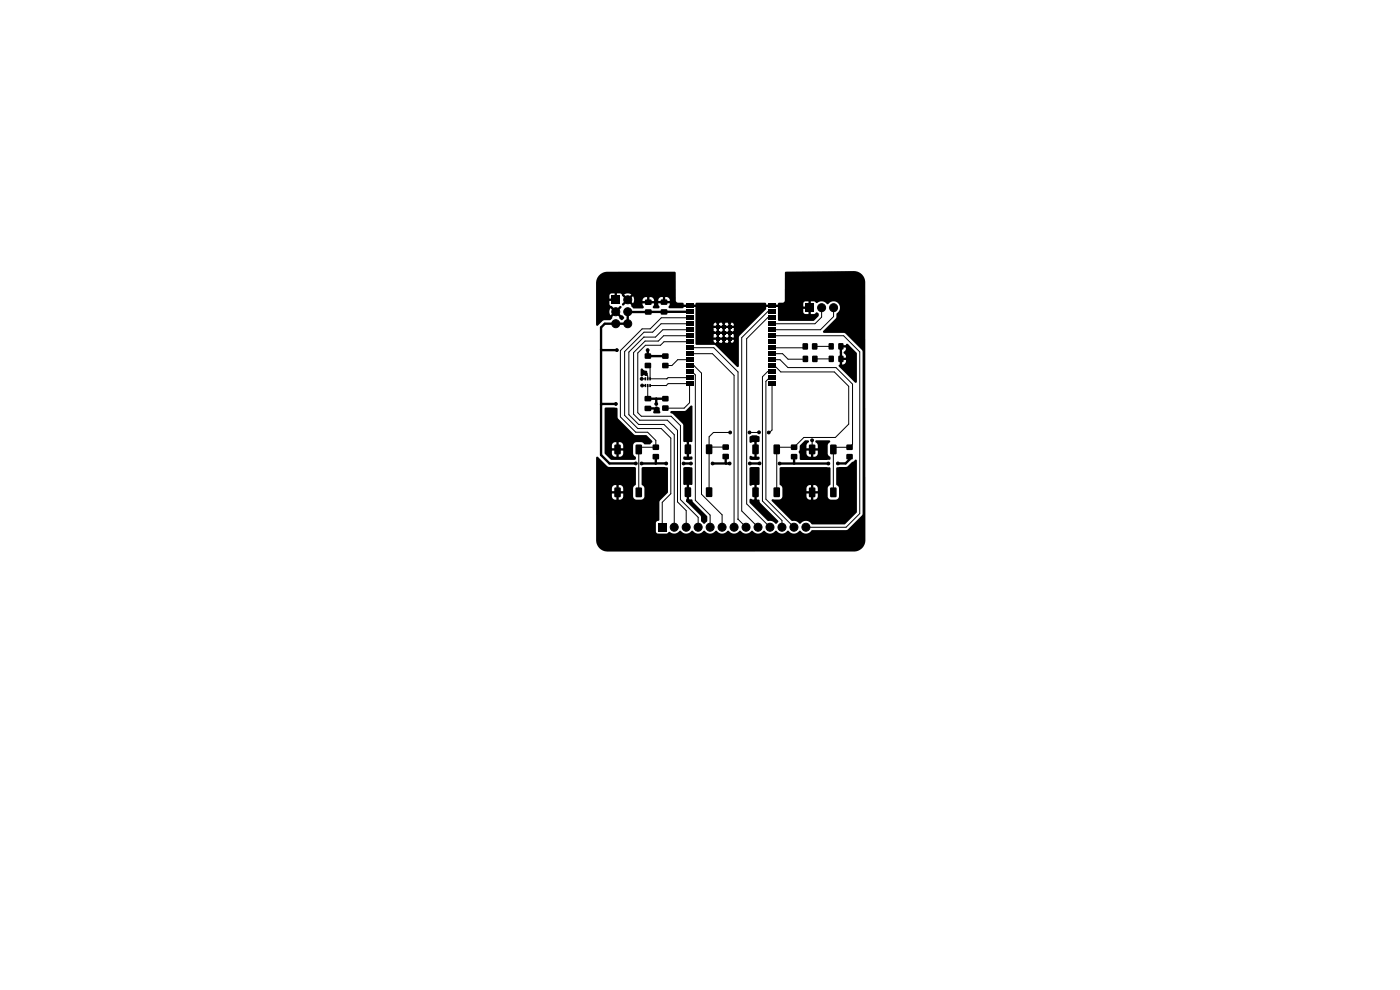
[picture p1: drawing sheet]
<svg xmlns="http://www.w3.org/2000/svg" width="297mm" height="210mm" viewBox="0 0 297 210" stroke-linecap="round" stroke-linejoin="round" font-family="sans-serif">
<g fill="#000">
<path d="M127.1 58.4a2.46 2.46 0 0 1 1.9-.8h14.2l.2 .3v5.9l.3 .4h1.2l.1 .4h2.5l.1-.2 .2-.2h14.5l.2 .2v.2h2.5l.2-.4h1l.3-.4v-5.9l.2-.3 14.5-.1a2.43 2.43 0 0 1 2.4 2.6v54.5a2.43 2.43 0 0 1-2.6 2.4h-52.2a2.43 2.43 0 0 1-2.3-2.6v-9.7h3.3v.6a.78 .78 0 0 0 1 .7v-1.3h.5v1.3l.5-.1 .3-.2 .1-1h-5.7v-1.1h3.3v.6h1v-1.3h.5v1.3h.9v-.6a.78 .78 0 0 0-.9-.7 1.05 1.05 0 0 0-1.5 .6l-3.3 .1v-6.5a.25 .25 0 0 1 .1-.2 .25 .25 0 0 1 .3 .1l2.2 2 5.5 .1 .3 .1v3.5l-.6 .8v1.8l.2 .4 .4 .3h1.2l.5-.3 .1-.3v-1.9l-.6-.8 .1-3.5 4.8-.1 .7 .1v5.2l-1.8 1.9v3.9l-.8 .7v1.8l.2 .3 .3 .2h1.8l.5-.4a1.66 1.66 0 0 0 2.4-.2h.1a1.45 1.45 0 0 0 2.4 0h.2a1.45 1.45 0 0 0 2.3 0h.2a1.45 1.45 0 0 0 2.4 0h.2a1.45 1.45 0 0 0 2.3 0h.2a1.45 1.45 0 0 0 2.4 0h.1a1.45 1.45 0 0 0 2.4 0h.2a1.45 1.45 0 0 0 2.3 0h.2a1.45 1.45 0 0 0 2.4 0h.2a1.45 1.45 0 0 0 2.3 0h.2a1.45 1.45 0 0 0 2.4 0h.1a1.46 1.46 0 0 0 2.5-.1l7.4-.1 3.2-3.1 .1-.3v-34.4l-.1-.3-3.7-3.6-4.5-.2v-.3l2.6-2.7 .1-.9a1.57 1.57 0 0 0 .5-2.2 1.46 1.46 0 0 0-2.3 .1h-.2a1.37 1.37 0 0 0-2-.3l-.2 .1-.5-.4h-.7v.9h-.5v-.9h-.7l-.4 .4v.7h.9v.5h-.9v.7l.3 .4h.8v-.9h.5v.9h.7l.5-.4 .5 .3-.1 .6-1.1 1h-7.3l-.2-.3v-2.7h-2.5v.6l-5.7 5.7-.1 6.2-.1 .3-.3-.1-4.7-4.7h-3.9l-.2-.2v-.8h3.9v.4l.3 .2h.3v-.6h.5v.6h.8v-.6h.5v.6h.7v-.6h.5v.6a.54 .54 0 0 0 .7-.6h-8.2v-.3v-.4h3.9v.2h.6v-.8h.5v.8h.8v-.8h.5v.8h.7v-.8h.5v.8h.7v-.8h-4.3v.6h-3.9v-1.3h3.9v.2h.6v-.7h.5v.7h.8v-.7h.5v.7h.7v-.7h.5v.7h.7v-.7h-4.3v.5h-3.9v-1.2h3.9v.2h.6v-.7h.5v.7h.8v-.7h.5v.7h.7v-.7h.5v.7h.7a.54 .54 0 0 0-.7-.7h-3.2l-.4 .5h-3.9v-3.8h-2.5l-.2 .3h-2.7a.33 .33 0 0 1-.3-.3 .33 .33 0 0 1 .2-.4l.1-.4h-2.5l.3 .7v.3l-1.3 .1a.35 .35 0 0 1-.1-.3 .35 .35 0 0 1 .2-.3l.1-.4h-2.5l.3 .7-.2 .3h-1.9l-.6-.4v-.3l-.6-.6 .4-.4 .6 .7 .2-.7 2.8 .2v-.9h.5v.9h1v-.2l1.8 .1v-.8h.5v.8h1v-.1a.79 .79 0 0 0-1-.7 1.06 1.06 0 0 0-1.4 .6l-.9 .1a.79 .79 0 0 0-1-.7 1.06 1.06 0 0 0-1.5 .6l-1.8 .1-.2-.9-.6 .7-.4-.4 .6-.6a1.33 1.33 0 0 0-1.5 0l.6 .6-.3 .4-1.1-1.3h-.7v1h-.5v-1l-1 .2-.1 .9h.9v.5h-.9v.7l1.2 1.1-.4 .4-.6-.6a1.33 1.33 0 0 0 0 1.5l.6-.6 .4 .3-.6 .6v.3l-.4 .4-1.6 .1-1 1a.25 .25 0 0 1-.3 .1 .25 .25 0 0 1-.1-.2l-.1-8.9 .2-.9zM129.8 62.7h1.7v1.7h-1.7zM130.8 65.6l.6-.6a.25 .25 0 0 1 .4 0 .25 .25 0 0 1 0 .3l-.7 .7zM131.1 66.3l.6 .6h.3l.4 .4v.2l-.4 .4-.3-.1-.3-.3v-.3l-.6-.6zM132.7 63.7l.3 .4-.7 .7h-.2l-.1-.4zM136 78.2h.2l.5 .4 .6 .2-.1 .6-.5 .1a.49 .49 0 0 1-.8 .2zM136.8 75h1.3v1.1h-1.3zM136.8 77h1.3v1.1h-1.3zM136.9 63.6h1.3v1h-1.3zM136.9 65.7h1.3v1h-1.3zM140.5 77h1.3v1.1h-1.3zM140.5 75h1.3v1.1h-1.3z"/>
<path d="M140.2 63.6h1.3v1h-1.3zM140.2 65.7h1.3v1h-1.3zM145.5 64.4h1.5v.9h-1.5zM145.5 65.7h1.5v.9h-1.5zM145.5 67h1.5v.9h-1.5zM145.5 68.2h1.5v.9h-1.5zM145.5 69.5h1.5v.9h-1.5zM145.5 70.8h1.5v.9h-1.5zM145.5 72h1.5v.9h-1.5zM145.5 73.3h1.5v.9h-1.5zM145.5 74.6h1.5v.9h-1.5zM145.5 75.9h1.5v.9h-1.5z"/>
<path d="M145.5 77.1h1.5v.9h-1.5zM145.5 78.4h1.5v.9h-1.5zM151.9 68.9h.8v.8h-.8zM151.9 70.2h.8v.8h-.8zM151.9 71.4h.8v.8h-.8zM153.1 68.9h.8v.8h-.8zM153.1 70.2h.8v.8h-.8zM153.1 71.4h.8v.8h-.8zM154.4 68.9h.8v.8h-.8zM154.4 70.2h.8v.8h-.8zM154.4 71.4h.8v.8h-.8zM163 79.7h1.5v.9h-1.5z"/>
<path d="M163 78.4h1.5v.9h-1.5zM163 77.1h1.5v.9h-1.5zM163 75.9h1.5v.9h-1.5zM163 74.6h1.5v.9h-1.5zM163 73.3h1.5v.9h-1.5zM163 72h1.5v.9h-1.5zM163 70.8h1.5v.9h-1.5zM163 69.5h1.5v.9h-1.5zM163 68.2h1.5v.9h-1.5zM163 67h1.5v.9h-1.5zM163 65.7h1.5v.9h-1.5zM163 64.4h1.5v.9h-1.5z"/>
<path d="M170.3 72.9h1.1v1.2h-1.1zM170.3 75.5h1.1v1.3h-1.1zM170.9 64.4h1.7v1.7h-1.7zM172.3 72.9h1.1v1.2h-1.1zM172.3 75.5h1.1v1.3h-1.1zM175.8 72.8h1v1.3h-1zM175.8 75.5h1.1v1.3h-1.1zM177.9 72.8h1v1.3h-1zM177.9 75.5h1v1.3h-1zM178.2 73.5l.3-.3h1v-.2l.3-.1 2 2v6.1a.25 .25 0 0 1-.2 .2 .25 .25 0 0 1-.3-.1l-3.3-3.3-.1-.3 .3-.2v-.9h.4v.9a.78 .78 0 0 0 .9-.9h-1.3l-.1-1.7h.5v1.2h.9a1.08 1.08 0 0 0-.5-1l.1-.3a.79 .79 0 0 0 .4-.9h-.9v1h-.5zM128.3 86.5h2.6l.2 2.3 3.4 3.4 2.6 .1 1.3 1.4-.6 .6h-1.1l-.7-.5h-1.1l-.4 .3-.2 .4v1.7l.2 .4 .4 .4v.4l-.2 .1h-5.1l-1.3-1.2v-.7h1.5v.6a.78 .78 0 0 0 1 .7v-1.3h.5v1.3a.78 .78 0 0 0 .9-.7v-.6h-3.9v-1.1h1.5v.6h1v-1.3h.5v1.3h.9v-.6a.78 .78 0 0 0-.9-.7 1.05 1.05 0 0 0-1.5 .6l-1.5 .1zM130.4 94.4l1.1-.1 .2 .1v1.7l-.1 .3h-1l-.3-.2z"/>
<path d="M134.9 94.4l1.1-.1 .2 .1v1.7l-.1 .3h-1l-.3-.2zM136.8 86.1h1.3v1.1h-1.3zM136.8 84h1.3v1.1h-1.3zM136.8 80l.3 .1-.1 .6-.3-.1zM136.8 81.5h.3l-.1 .6h-.3zM137.3 80l.3 .1-.1 .6-.3-.1zM137.3 81.5h.3l-.1 .6h-.3zM137.8 80l.3 .1-.1 .6-.3-.1zM137.8 81.5h.3l-.1 .6h-.3zM138.5 96.3h1.3v1.1h-1.3zM138.5 94.3h1.3v1.1h-1.3zM137.5 86.5h2a.29 .29 0 0 1 .3-.1 .29 .29 0 0 1 .1 .2v.4a.43 .43 0 0 1 0 .7h-1.1a.57 .57 0 0 1-.1-.8h-1.1l-.1-.2z"/>
<path d="M140.5 84h1.3v1.1h-1.3zM140.5 86h1.3v1.1h-1.3zM145.5 79.7h1.5v.9h-1.5zM145.5 80.9h1.5v.9h-1.5zM145 99.2l1.3-.1 .6 .2v3.3a.5 .5 0 0 1-.7 .2v3.2h.6l.2 .5 3 2.9v1.2l-.4 .4a.68 .68 0 0 1-.9-.5l-.1-1.1-3.1-3.1 .2-.3v-3.2a.48 .48 0 0 1-.7-.2zM145.3 94.3h1.1l.2 .1v1.7l-.1 .2-1 .1-.3-.2zM142.3 87.3l2.9-.1 1.3-1.1h.3l.1 7.4a.5 .5 0 0 1-.7 .2v3.1h.5l.2 .2a.43 .43 0 0 1-.1 .5 .43 .43 0 0 1-.5 .1l-1.2-.1-.1-.4a.5 .5 0 0 1 .7-.3v-3.1a.48 .48 0 0 1-.7-.2l-.1-3.5-2.2-2.2a.35 .35 0 0 1-.4-.2 .35 .35 0 0 1 0-.3zM149.8 94.3h1.1l.2 .1v1.7l-.1 .2-1 .1-.3-.2zM153.3 94.3h1.3v1.1h-1.3zM153.3 96.3h1.3v1.1h-1.3zM159.1 92.6l.5-.3h.8l.7 .4v.9l-.6 .2v3.1h.6v.4l-.3 .3h-1.5l-.3-.2v-.5a.37 .37 0 0 1 .3-.2 .37 .37 0 0 1 .4 .2h.3v-3.1h-.3a.36 .36 0 0 1-.4 .2 .36 .36 0 0 1-.3-.3zM159.7 94.3h1l.3 .1v1.7l-.2 .3h-1l-.2-.2z"/>
<path d="M159.1 99.2l1.8-.1 .2 .2v3.3l-.1 .3h-.5v3.1h.3a.54 .54 0 0 1 .4 .6l3.8 3.8 .1 .4-.6 .3a1.94 1.94 0 0 0-1.7-.6l-3.7-3.8-.1-.7a.37 .37 0 0 1 .3-.2 .37 .37 0 0 1 .4 .2h.3v-3.1h-.3a.36 .36 0 0 1-.4 .2 .36 .36 0 0 1-.3-.3zM163 80.9h1.5v.9h-1.5zM164.2 94.3h1l.3 .1v1.7l-.2 .3h-1l-.2-.2zM167.8 94.3h1.3v1.1h-1.3zM167.8 96.3h1.3v1.1h-1.3zM170.7 93.5l.8-.1a.37 .37 0 0 1 .1 .4 .37 .37 0 0 1-.4 .3l-.1 1h2.4v-.7l-.5-.7 .1-.3h2.9a.37 .37 0 0 1 .1 .4 .37 .37 0 0 1-.4 .3l-.1 .4v1.7l.1 .4 .5 .4-.2 .5h-6.3l-.1-1.1-.2-.5 .2-.3h1.5v.6a.78 .78 0 0 0 .9 .7v-1.3h.5v1.3a.79 .79 0 0 0 1-.7v-.6h-3.9l.1-1.1zM171.7 94.4l1-.1 .3 .1v1.7l-.2 .3h-1l-.2-.2zM176.2 94.4l1-.1 .3 .1v1.7l-.2 .3h-1l-.2-.2zM179.6 94.4h1.3v1h-1.3zM179.6 96.4h1.3v1h-1.3zM165.5 99.2l10-.1a.49 .49 0 0 1 .7 .3v3.3l-.6 .8v1.9l.1 .3 .5 .3h1.2l.4-.3 .2-.4v-1.8l-.6-.8v-3.4l.7-.2 1.5-.1 1.4-1.1a.51 .51 0 0 1 .7-.3v11.2l-2.5 2.4h-6.9a1.58 1.58 0 0 0-2.6-.1h-.1a1.8 1.8 0 0 0-1.7-.6l-4.1-4.2a.31 .31 0 0 1 .1-.4 .31 .31 0 0 1 .4 .1h1.1l.3-.2 .3-.4v-.7h5.1v.6a.78 .78 0 0 0 .9 .7v-1.3h.5v1.3a.79 .79 0 0 0 1-.7v-.6h-7.5v-1.1h5.1v.6h.9v-1.3h.5v1.3h1v-.6a.78 .78 0 0 0-1-.7 1.05 1.05 0 0 0-1.4 .6l-5.1 .1-.2-.4-.4-.5zM130.4 103.5l1.1-.1 .2 .1v1.7l-.1 .3h-1l-.3-.2z"/>
<path d="M134.9 103.5l1.1-.1 .2 .1v1.7l-.1 .3h-1l-.3-.2zM139.6 111h1.7v1.7h-1.7zM145.3 103.4h1.1l.2 .1v1.7l-.1 .2-1 .1-.3-.2zM149.8 103.4h1.1l.2 .1v1.7l-.1 .2-1 .1-.3-.2zM159.7 103.4h1l.3 .1v1.7l-.2 .3h-1l-.2-.2zM164.2 103.4h1l.3 .1v1.7l-.2 .3h-1l-.2-.2zM171.7 103.5l1-.1 .3 .1v1.7l-.2 .3h-1l-.2-.2zM176.2 103.5l1-.1 .3 .1v1.7l-.2 .3h-1l-.2-.2z"/>
</g>
<g fill="#000" stroke="#000" stroke-width=".21">
<circle cx="130.6" cy="66.1" r=".85"/>
<circle cx="130.6" cy="68.7" r=".85"/>
<circle cx="130.9" cy="74.3" r=".3"/>
<circle cx="133.2" cy="66.1" r=".85"/>
<circle cx="133.2" cy="63.6" r=".85"/>
<circle cx="133.2" cy="68.7" r=".85"/>
<circle cx="137" cy="79.4" r=".3"/>
<circle cx="137.4" cy="74.3" r=".3"/>
<circle cx="137.5" cy="62.7" r=".3"/>
<circle cx="140.9" cy="62.7" r=".3"/>
<circle cx="144.6" cy="64.9" r=".3"/>
<circle cx="151.3" cy="70.6" r=".3"/>
<circle cx="152.3" cy="72.8" r=".3"/>
<circle cx="152.3" cy="68.4" r=".3"/>
<circle cx="153.5" cy="68.4" r=".3"/>
<circle cx="153.5" cy="72.8" r=".3"/>
<circle cx="154.8" cy="68.4" r=".3"/>
<circle cx="154.8" cy="72.8" r=".3"/>
<circle cx="155.8" cy="70.6" r=".3"/>
<circle cx="165.4" cy="64.8" r=".3"/>
<circle cx="174.3" cy="65.3" r=".85"/>
<circle cx="176.8" cy="65.3" r=".85"/>
<circle cx="179.7" cy="73.5" r=".3"/>
<circle cx="179.8" cy="76.1" r=".3"/>
<circle cx="129.5" cy="95.3" r=".3"/>
<circle cx="130.7" cy="85.7" r=".3"/>
<circle cx="134.9" cy="98.3" r=".3"/>
<circle cx="136.1" cy="98.3" r=".3"/>
<circle cx="136.1" cy="80.4" r=".3"/>
<circle cx="136.2" cy="81.8" r=".3"/>
<circle cx="139.2" cy="85.7" r=".3"/>
<circle cx="139.3" cy="86.6" r=".3"/>
<circle cx="141.3" cy="98.3" r=".3"/>
<circle cx="145" cy="98.3" r=".3"/>
<circle cx="145.9" cy="93.5" r=".3"/>
<circle cx="146.6" cy="98.3" r=".3"/>
<circle cx="151.2" cy="98.3" r=".3"/>
<circle cx="154.8" cy="98.3" r=".3"/>
<circle cx="154.9" cy="91.7" r=".3"/>
<circle cx="159" cy="91.7" r=".3"/>
<circle cx="159.1" cy="98.3" r=".3"/>
<circle cx="160.3" cy="93.4" r=".3"/>
<circle cx="161" cy="91.7" r=".3"/>
<circle cx="161.1" cy="98.3" r=".3"/>
<circle cx="163.1" cy="91.8" r=".3"/>
<circle cx="165.4" cy="98.3" r=".3"/>
<circle cx="172.3" cy="93.4" r=".3"/>
<circle cx="175.7" cy="98.3" r=".3"/>
<circle cx="177.7" cy="98.3" r=".3"/>
<circle cx="129.4" cy="104.4" r=".3"/>
<circle cx="143" cy="111.8" r=".85"/>
<circle cx="145.6" cy="111.8" r=".85"/>
<circle cx="145.9" cy="106.2" r=".3"/>
<circle cx="148.1" cy="111.8" r=".85"/>
<circle cx="150.6" cy="111.8" r=".85"/>
<circle cx="153.2" cy="111.8" r=".85"/>
<circle cx="155.7" cy="111.8" r=".85"/>
<circle cx="158.3" cy="111.8" r=".85"/>
<circle cx="160.3" cy="106.3" r=".3"/>
<circle cx="160.8" cy="111.8" r=".85"/>
<circle cx="163.3" cy="111.8" r=".85"/>
<circle cx="165.9" cy="111.8" r=".85"/>
<circle cx="168.4" cy="111.8" r=".85"/>
<circle cx="171" cy="111.8" r=".85"/>
<circle cx="172.3" cy="106.4" r=".3"/>
</g>
<g fill="none" stroke="#000" stroke-width=".5">
<path d="M127.5 74.1l.2 .2h3.2M137.4 74.3l.1 1.2h3.7M137.5 66.2h.1M146.3 66.1h-13.1v2.6h-4.9l-.8 .8v27l1.8 1.8h5.6M130.7 85.7h-3l-.2 .2M137.4 84.6h3.8M139.1 98.3h-3M139.1 96.9v1.4M139.1 98.3h2.2M139.2 84.6v1.1M139.2 84.6h.1M145 98.3h1.6"/>
<path d="M151.2 98.3h3.6M153.9 96.8l.1 1.5M159.1 98.3h2M165.4 98.3h10.3M168.5 96.9v1.4M180.2 96.9v.6l-.8 .8h-1.7"/>
</g>
<g fill="none" stroke="#000" stroke-width=".21">
<path d="M136.6 71.5l-3.2 3.2v13.3l2.1 2h5.4l2.1 2.2v19.6M136.6 71.5h.1M137 79.4l.4 .4v.6M137.4 77.5l.5 .5v2.4h3.6M137.5 62.7v1.4M140.9 62.7v1.4M144.6 64.9h1.7M146.1 75.5l.2-.5h4.8l4.6 4.6v32.2M146.3 72.5h.1M146.3 70l-.2 .2M146.3 70h-5.7l-1.6 1.5h-2.4M146.3 70h.1"/>
<path d="M146.3 78.8h.5l.7 .7v26.6l3.1 3.2v2.5M146.3 73.8h5.1l5.2 5.1v31.2M146.3 71.2h-5.5l-1.1 1.2h-2.8l-2.5 2.4v13.1l1.3 1.2h5.9l2.1 2.2v15.2l1.9 1.8v3.5M146.3 77.6h.9l1.6 1.6v25.6l4.4 4.4v2.6M146.3 72.5h-5.4l-.8 .7h-3.2l-1.6 1.7v12.6l.8 .8h6.3l1.9 2v15.7l3.8 3.7v2.1M146.3 68.7h-6.1l-1.7 1.8h-1.9l-4.1 4.1v13.5l2.8 2.8h5l2 2v11.8l-1.8 1.9v5.2M146.3 67.4h-6l-2.4 2.4h-1.7l-4.6 4.6v14l3.3 3.3h2.5l1.7 1.7v1.5h-3.1l-.5 .4v9.1M146.3 76.3h-2.5l-1.3 1.2h-1.3M151.3 70.6h4.4M152.3 68.4v4.4M152.3 71.8h2.5M152.3 69.3h2.5"/>
<path d="M152.3 68.4h.1M153.5 68.4v4.4M153.5 71.8v.1M154.8 68.4v4.4M155.8 70.6h-.1M163.8 64.9h1.5M163.8 67.4h-1l-4.4 4.4v35.1l4.9 4.9M163.8 78.8h-1l-1.1 1.1v26.4l4.2 4.1v1.4M163.8 71.2h15.2l3.4 3.4v34.3l-2.9 3h-8.5M163.8 77.6h.5l1.3 1.3h11.4l3.1 3.1v8l-2.9 2.8h-6.7l-2 2.1h-3.3l-.4 .4v9.1M163.8 75h2.2l1.2 1.2 3.7-.1M163.8 66.1h-1l-5.4 5.5v36.8l3.4 3.4"/>
<path d="M163.8 76.3h1.7l1.7 1.7h10.2l3.5 3.5v12.8l-.7 .6h-3l-.4 .4v9.1M165.4 64.8l-.1 .1M170.8 73.5l-.3 .3h-6.7M172.8 73.5h3.5M172.9 76.1h3.4M174.3 65.3v2l-1.4 1.4h-9.1M176.3 76.2h.1M176.3 73.8h.1M176.8 65.3v1.9l-2.7 2.8h-10.3M178.4 76.2h.1M178.4 73.8h.1M178.4 73.5h1.4"/>
<path d="M178.4 76.1h1.4M129.5 95.3h1.5M136.1 80.4h.8M136.2 81.8h.7M137.4 80.4h.1M137.4 81.8v2.8M137.9 81.8h3.4l.4-.4h4.6v4l-1.2 1.2h-3.9M139.3 86.6h-1.9M141.5 80.4h.1M145.9 93.5v1.8M145.9 95.3h.1M146.3 80.1h-4.6l-.2 .3"/>
<path d="M153.9 94.8h-3l-.5 .5M154.9 91.7h-3.6l-.9 1v11.7M160.3 93.5v1.8M160.3 95.3h.1M161 91.7h-2M163.8 80.1h-.5l-.8 .8v25l5.9 5.9M163.8 81.4v9.8l-.7 .6M172.3 93.4v1.9M129.4 104.4h1.6M143 111.8h.1M145.9 104.4v1.8M156.6 110.1h.1"/>
<path d="M156.6 110.1l1.7 1.7M160.3 104.4v1.9M171 111.8v.1M172.3 104.4v2M172.3 106.4h.1"/>
</g>
</svg>
